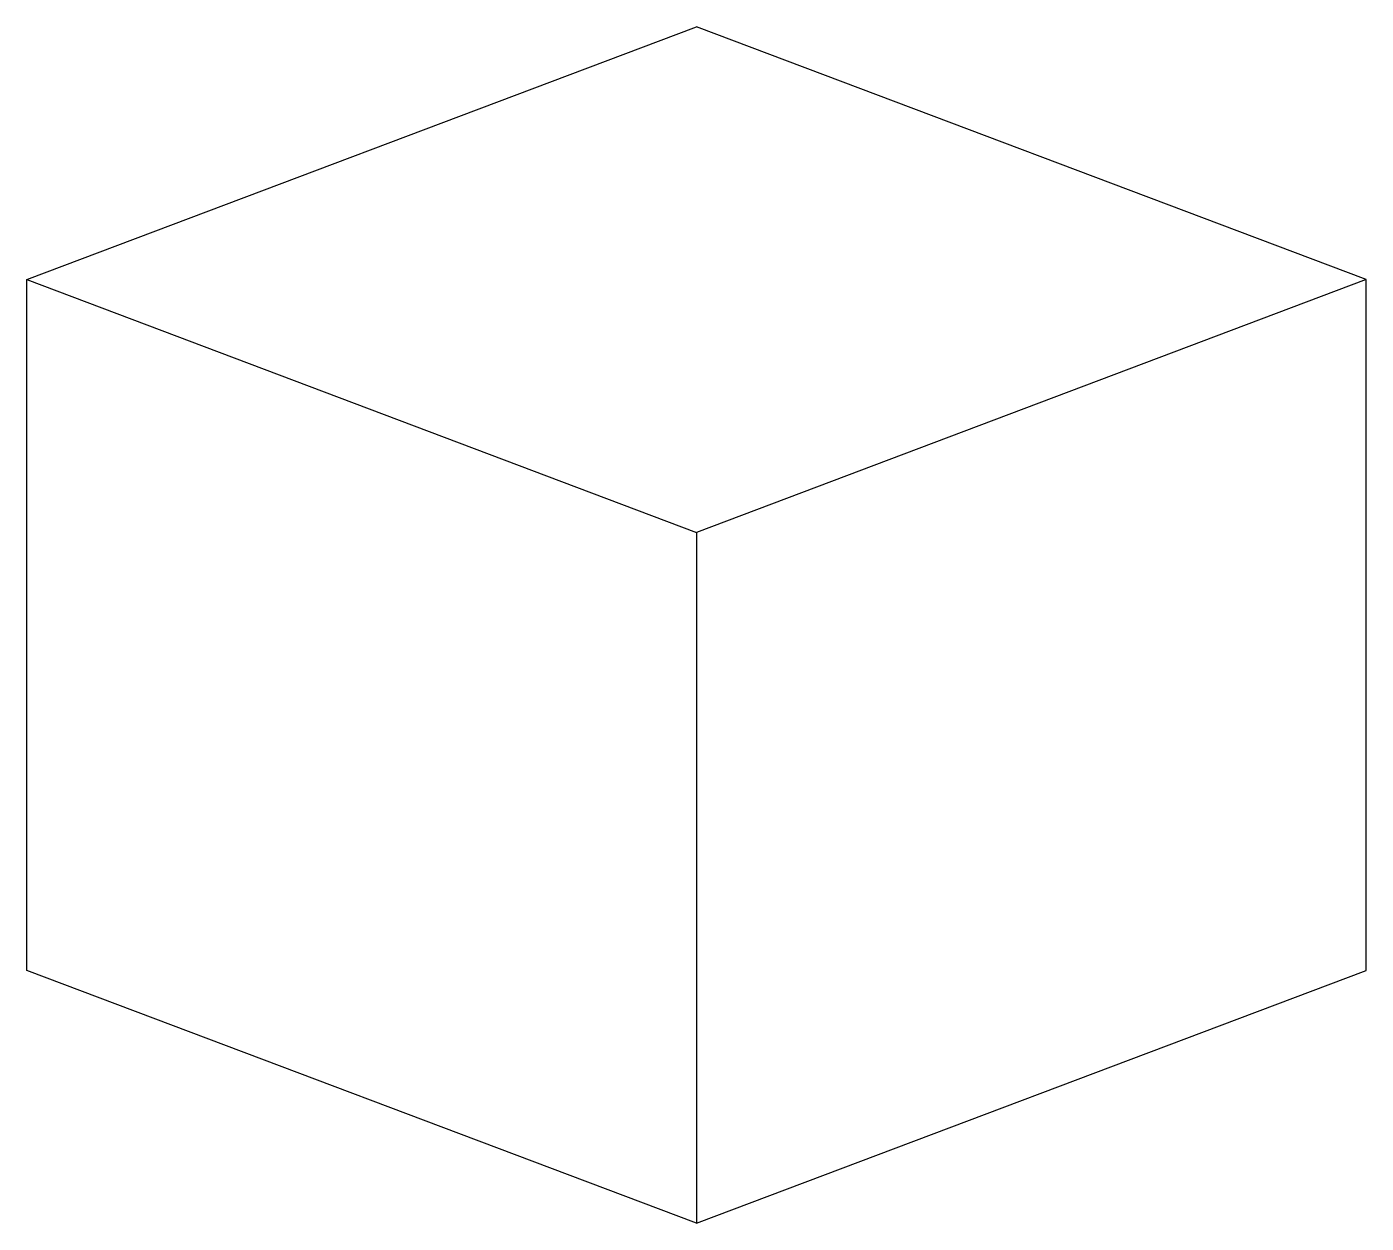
# Model space of a CAD drawing. Header units: millimetres. Extents: x 9 to 110, y 17 to 107.
import ezdxf

# ---------------------------------------------------------------- set-up
doc = ezdxf.new("R2010")
doc.units = ezdxf.units.MM

msp = doc.modelspace()

# ---------------------------------------------------------------- linework, layer by layer
for p, q in [((9.18, 88.37), (59.58, 107.4)), ((109.98, 88.37), (59.58, 107.4)), ((9.18, 88.37), (59.58, 69.33)), ((9.18, 36.36), (9.18, 88.37)), ((109.98, 88.37), (59.58, 69.33)), ((109.98, 36.36), (109.98, 88.37)), ((59.58, 69.33), (59.58, 17.33)), ((59.58, 17.33), (9.18, 36.36)), ((59.58, 17.33), (109.98, 36.36))]:
    msp.add_line(p, q)

doc.saveas('drawing.dxf')
